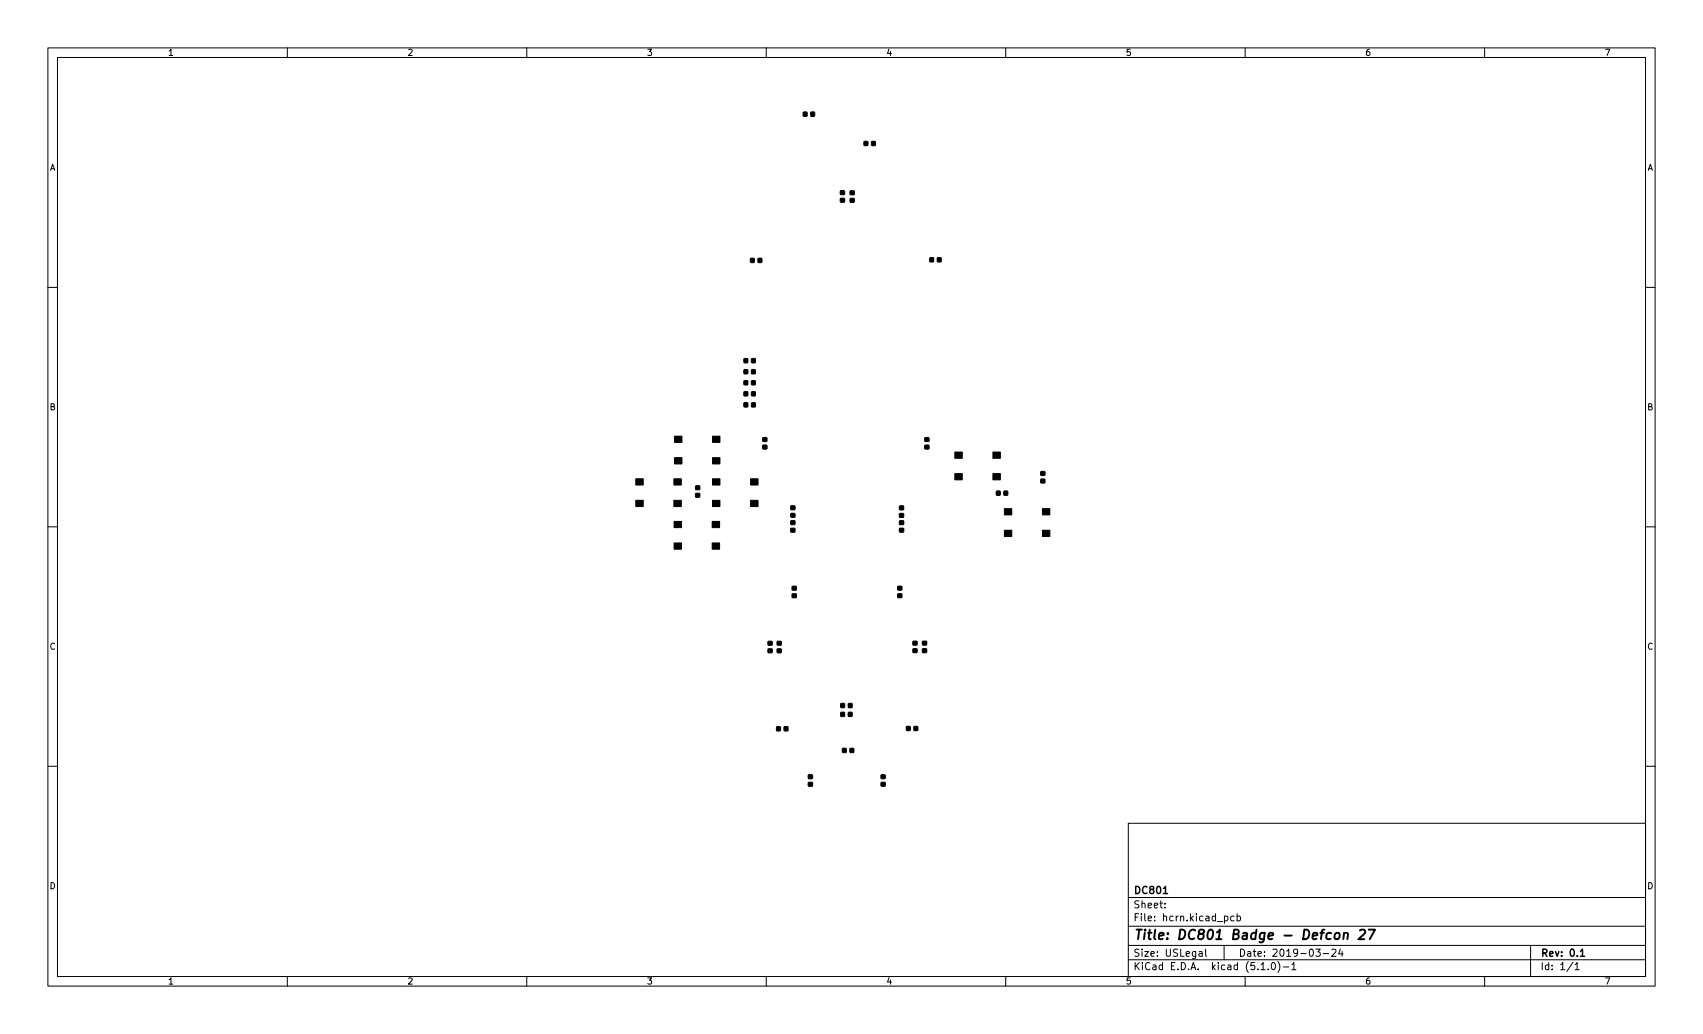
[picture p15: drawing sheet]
<svg xmlns="http://www.w3.org/2000/svg" width="356mm" height="216mm" viewBox="0 0 356 216" stroke-linecap="round" stroke-linejoin="round" font-family="sans-serif">
<defs><g id="words">
<text font-size="2.8" x="236.6" y="196.2">Title: DC801 Badge - Defcon 27</text>
<g font-size="2.1">
<text x="236.6" y="189.7">Sheet:</text>
<text x="236.6" y="186.7">DC801</text>
<text x="236.6" y="192.4">File: hcrn.kicad_pcb</text>
<text x="236.6" y="202.5">KiCad E.D.A. kicad (5.1.0)-1</text>
<text x="236.6" y="199.7">Size: USLegal</text>
<text x="258.6" y="199.7">Date: 2019-03-24</text>
<text x="321.6" y="199.7">Rev: 0.1</text>
<text x="321.6" y="202.5">Id: 1/1</text>
</g>
<g font-size="1.8">
<text x="35" y="11.6">1</text>
<text x="85" y="11.6">2</text>
<text x="135" y="11.6">3</text>
<text x="185" y="11.6">4</text>
<text x="235" y="11.6">5</text>
<text x="285" y="11.6">6</text>
<text x="335" y="11.6">7</text>
<text x="10.3" y="35.6">A</text>
<text x="343.9" y="35.6">A</text>
<text x="10.3" y="85.7">B</text>
<text x="343.9" y="85.7">B</text>
<text x="10.3" y="135.6">C</text>
<text x="343.9" y="135.6">C</text>
<text x="10.3" y="185.7">D</text>
<text x="343.9" y="185.7">D</text>
<text x="35" y="205.6">1</text>
<text x="85" y="205.6">2</text>
<text x="135" y="205.6">3</text>
<text x="185" y="205.6">4</text>
<text x="235" y="205.6">5</text>
<text x="285" y="205.6">6</text>
<text x="335" y="205.6">7</text>
</g>
</g></defs>
<g fill="none" stroke="#000" stroke-width=".21">
<path d="M10 10h335.6v195.9h-335.6zM12 12h331.6v191.9h-331.6zM60 10v2M110 10v2M160 10v2M210 10v2M260 10v2M310 10v2M10 60h2M343.6 60h2M10 110h2M343.6 110h2"/>
<path d="M10 160h2M343.6 160h2M235.6 171.9h108v32h-108zM235.6 197.4h108M235.6 193.4h108M235.6 187.4h108M243.2 189.4v.2M243.2 188.7v.1M250.4 198.7h.6v1M251 199l-.5 .1-.2 .2 .2 .4 .5-.1M251.7 198.2v1.3l.3 .2M255.6 197.4v3"/>
<path d="M255.7 191.4l.4-.1 .3 .3-.2 .6h-.5M257.7 191.4l-.5-.1-.2 .3 .1 .6h.6M258.3 191.4l.4-.1 .3 .3-.1 .6h-.6M258.3 190.8v1.5M274.7 198.2h1l-.5 .5 .4 .2v.6l-.2 .2-.7-.2M276.3 199.1h1.2M278.1 198.3l.6-.1 .3 .4-1 1.1h1M279.9 198.1l-.4 1.1h1M280.2 198.7v1M319.6 197.4v6.5M60 203.9v2M110 203.9v2"/>
<path d="M160 203.9v2M210 203.9v2M235.6 200.4h108M260 203.9v2M263.3 201.4l.4-.4v1.5M263.3 202.5h.9M264.8 202.3v.2M265.7 201h.1a.8 .8 0 0 1 .5 .7 .8 .8 0 0 1-.5 .8 1 1 0 0 1-.1-1.5zM266.8 200.8a1.72 1.72 0 0 1 0 2.2M268 201.9h1.1M269.7 201.4l.5-.4v1.5M269.7 202.5h.9"/>
<path d="M310 203.9v2M328.5 200.9l-1.3 1.9M328.9 201.4l.4-.4v1.5M328.9 202.5h.8"/>
</g>
<path d="M242.9 186.6h.9M330 198.6l.4-.4v1.5M330 199.7h.9" fill="none" stroke="#000" stroke-width=".3"/>
<path d="M278.8 195l.1-.1a.5 .5 0 0 1 .9 .3l-.1 .5-.2 .3a.5 .5 0 0 1-.9-.3zM280.6 195l.3-.2 .5 .1-.1 1.2M280.7 194.8l-.2 1.3M284 194.3l.3-.2h.4l.3 .2 .1 .4-.2 .3-1.3 1.1h1.3M285.8 194.1h1.3l-1.1 2" fill="none" stroke="#000" stroke-width=".4"/>
<g fill="#000" stroke="#000" stroke-width=".21">
<path d="M167.7 23.4h.8v.9l-.8-.1zM169.3 23.4h.8v.9l-.8-.1zM175.5 39.9l.8-.1v.8h-.8zM177.5 39.9h.8l.1 .7h-.8zM180.4 29.5l.8 .1v.8h-.8zM182 29.5l.8 .1-.1 .8h-.7zM156.7 54h.8v.8h-.8zM158.3 54h.8l-.1 .8h-.7zM175.5 41.4h.8v.8h-.8zM177.5 41.5l.8-.1 .1 .8h-.8zM194.2 53.8h.7v.9l-.7-.1zM195.7 53.8h.8v.9l-.8-.1z"/>
<path d="M155.4 74.9h.7v.8h-.7zM155.4 77.2h.7v.8h-.7zM155.4 79.5h.7v.8h-.7zM156.9 74.9h.8v.8h-.8zM156.9 77.2h.8v.8h-.8zM156.9 79.5h.8v.8h-.8zM140.8 95.6h1.6v1.3h-1.6zM140.8 91.1h1.6v1.3h-1.6zM148.8 95.6h1.5v1.3h-1.5zM148.8 91.1h1.5v1.3h-1.5zM155.4 81.8h.7v.9l-.7-.1zM155.4 84.1h.7v.9l-.7-.1z"/>
<path d="M156.9 81.8h.8v.9l-.8-.1zM156.9 84.1h.8v.9l-.8-.1zM159.3 91.4h.8v.7l-.8 .1zM159.3 93h.8v.7h-.8zM193.1 91.4h.8l.1 .7-.9 .1zM193.1 93h.8l.1 .7h-.9zM199.4 94.4h1.5v1.3h-1.5zM207.3 94.4h1.6v1.3h-1.6zM217.3 98.5h.8l.1 .7-.8 .1zM132.8 100h1.5v1.3h-1.5zM132.8 104.5h1.5v1.3h-1.5zM140.7 100h1.6v1.3h-1.6z"/>
<path d="M140.7 104.5h1.6v1.3h-1.6zM140.8 108.9h1.5v1.3h-1.5zM140.8 113.4h1.5v1.3h-1.5zM145.3 101.5h.8v.7h-.8zM145.3 103h.8v.8h-.8zM148.7 108.9h1.6v1.3h-1.6zM148.7 113.4h1.6v1.3h-1.6zM148.8 104.5h1.5v1.3h-1.5zM148.8 100h1.5v1.3h-1.5zM156.7 104.5h1.6v1.3h-1.6zM156.7 100h1.6v1.3h-1.6zM165.1 107.2h.8l.1 .8h-.8z"/>
<path d="M165.1 105.6h.8l.1 .8h-.8zM165.1 110.3h.8l.1 .8h-.8zM165.1 108.8l.8-.1 .1 .8h-.8zM187.8 105.7h.8l.1 .7h-.9zM187.8 107.2h.8l.1 .8h-.9zM187.8 110.3h.8l.1 .8h-.8zM187.8 108.8h.9v.7h-.9zM199.4 98.9h1.5v1.3h-1.5zM207.3 98.9h1.6v1.3h-1.6zM208.1 102.6h.7v.8h-.7zM209.6 102.6h.8v.8h-.8zM209.7 110.7h1.6v1.3h-1.6z"/>
<path d="M209.7 106.2h1.6v1.3h-1.6zM217.3 100.1l.8-.1 .1 .8h-.8zM217.7 110.7h1.5v1.3h-1.5zM217.7 106.2h1.5v1.3h-1.5zM160.4 133.9h.8v.8h-.8zM160.4 135.5h.8v.7l-.8 .1zM162.3 135.5h.8v.7l-.8 .1zM162.3 133.9h.8v.8h-.8zM165.4 122.4h.8l.1 .8h-.9zM165.4 124h.8l.1 .8h-.9zM187.5 122.4h.8v.8h-.8zM187.5 124h.8v.7l-.8 .1z"/>
<path d="M190.6 135.5h.9v.7h-.9zM190.6 133.9h.9v.8h-.9zM192.6 133.9h.8l.1 .7-.8 .1zM192.6 135.5h.8l.1 .7h-.8zM162.2 151.8h.7v.8h-.7zM163.8 151.8h.7v.8h-.8zM175.6 146.9h.7v.8h-.7zM175.6 148.7l.7 .1v.8h-.7zM175.9 156.3h.8v.8h-.8zM177.2 146.9h.7v.8h-.8zM177.2 148.7l.7 .1v.8h-.8zM177.5 156.3h.8l-.1 .8h-.7z"/>
<path d="M189.3 151.7h.8l-.1 .8h-.7zM190.9 151.7h.7v.8h-.8zM168.8 163.4h.8v.7h-.8zM168.8 161.8h.8v.7l-.8 .1zM184 161.8h.8v.7l-.8 .1zM184 163.4h.8v.7h-.8z"/>
</g>
<use href="#words"/>
</svg>
